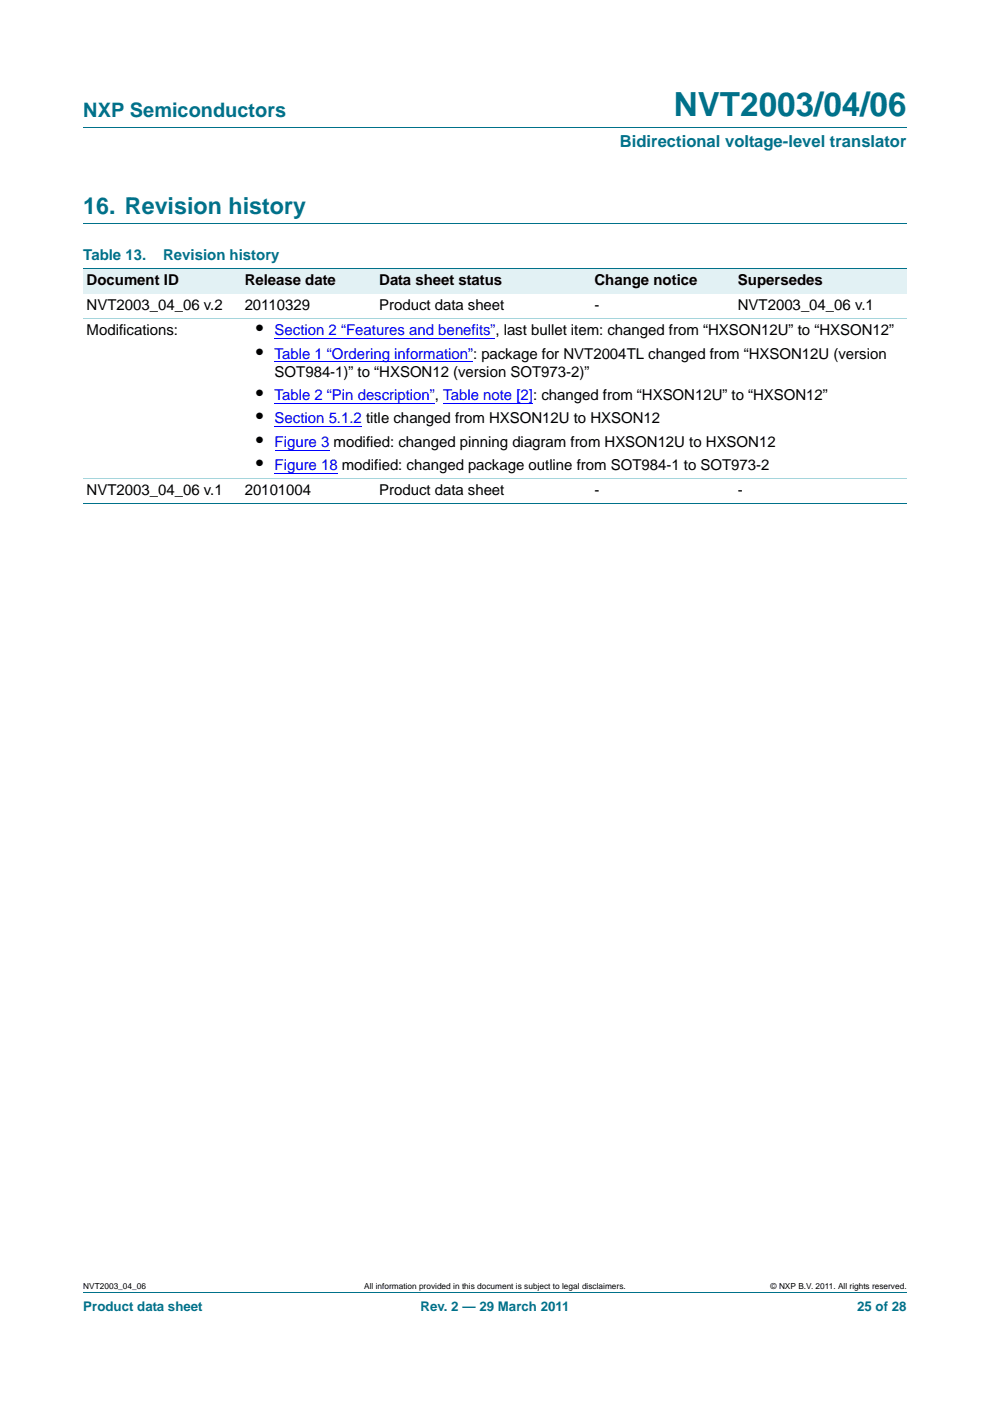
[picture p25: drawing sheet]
<svg xmlns="http://www.w3.org/2000/svg" width="210mm" height="297mm" viewBox="0 0 210 297" stroke-linecap="round" stroke-linejoin="round" font-family="sans-serif">
<defs><g id="words">
<text font-size="7" fill="#00718a" x="142.9" y="24.6">NVT2003/04/06</text>
<text font-size="4.9" fill="#00718a" x="17.7" y="45.4">16. Revision history</text>
<text font-size="4.2" fill="#00718a" x="17.7" y="24.9">NXP Semiconductors</text>
<g font-size="4.2">
<text x="54.3" y="71.1">•</text>
<text x="54.3" y="76">•</text>
<text x="54.3" y="84.8">•</text>
<text x="54.3" y="89.8">•</text>
<text x="54.3" y="94.7">•</text>
<text x="54.3" y="99.7">•</text>
</g>
<text font-size="3.5" fill="#00718a" x="131.5" y="31.1">Bidirectional voltage-level translator</text>
<g font-size="3.2" fill="#00718a">
<text x="17.7" y="55.2">Table 13.</text>
<text x="34.6" y="55.2">Revision history</text>
</g>
<g font-size="3.2">
<text x="18.4" y="60.5">Document ID</text>
<text x="18.4" y="65.8">NVT2003_04_06 v.2</text>
<text x="51.9" y="60.5">Release date</text>
<text x="51.9" y="65.8">20110329</text>
<text x="80.4" y="60.5">Data sheet status</text>
<text x="80.4" y="65.8">Product data sheet</text>
<text x="126.1" y="65.8">-</text>
<text x="126.1" y="60.5">Change notice</text>
<text x="156.5" y="65.8">NVT2003_04_06 v.1</text>
<text x="156.5" y="60.5">Supersedes</text>
<text x="18.4" y="71.1">Modifications:</text>
<text x="58.3" y="79.9">SOT984-1)” to “HXSON12 (version SOT973-2)”</text>
<text x="18.4" y="104.9">NVT2003_04_06 v.1</text>
<text x="51.9" y="104.9">20101004</text>
<text x="80.4" y="104.9">Product data sheet</text>
<text x="126.1" y="104.9">-</text>
<text x="156.5" y="104.9">-</text>
</g>
<g font-size="3.2" fill="#00f">
<text x="58.3" y="71.1">Section 2 “Features and benefits”, last bullet item: changed from “HXSON12U” to “HXSON12”</text>
<text x="58.3" y="76">Table 1 “Ordering information”: package for NVT2004TL changed from “HXSON12U (version</text>
<text x="58.3" y="84.8">Table 2 “Pin description”, Table note [2]: changed from “HXSON12U” to “HXSON12”</text>
<text x="58.3" y="89.8">Section 5.1.2 title changed from HXSON12U to HXSON12</text>
<text x="58.3" y="94.7">Figure 3 modified: changed pinning diagram from HXSON12U to HXSON12</text>
<text x="58.3" y="99.7">Figure 18 modified: changed package outline from SOT984-1 to SOT973-2</text>
</g>
<g font-size="2.8" fill="#00718a">
<text x="17.7" y="277.9">Product data sheet</text>
<text x="89.2" y="277.9">Rev. 2 — 29 March 2011</text>
<text x="181.8" y="277.9">25 of 28</text>
</g>
<g font-size="1.8">
<text x="17.7" y="273.3">NVT2003_04_06</text>
<text x="77.2" y="273.3">All information provided in this document is subject to legal disclaimers.</text>
<text x="163.5" y="273.3">© NXP B.V. 2011. All rights reserved.</text>
</g>
</g></defs>
<path d="M17.7 27h174.6M17.7 47.4h174.6M17.7 273.9h174.6" fill="none" stroke="#00718a" stroke-width=".21"/>
<g fill="#e2f1f4">
<path d="M17.7 57h33.5v5.3h-33.5z"/>
<path d="M51.2 57h28.5v5.3h-28.5z"/>
<path d="M79.7 57h45.7v5.3h-45.7z"/>
<path d="M125.4 57h30.4v5.3h-30.4z"/>
<path d="M155.8 57h36.5v5.3h-36.5z"/>
</g>
<path d="M58.3 71.8h45.7" fill="none" stroke="#00f" stroke-width=".21"/>
<path d="M104 71.7h1.1v.2h-1.1z" fill="#00f"/>
<path d="M58.3 76.7h41" fill="none" stroke="#00f" stroke-width=".21"/>
<path d="M99.3 76.6h1.1v.2h-1.1z" fill="#00f"/>
<path d="M58.3 85.5h32.9" fill="none" stroke="#00f" stroke-width=".21"/>
<path d="M91.2 85.4h1v.2h-1z" fill="#00f"/>
<path d="M58.3 90.5h18.5M58.3 95.4h11.6M94 85.5h19.1M58.3 100.4h13.3" fill="none" stroke="#00f" stroke-width=".21"/>
<path d="M17.7 57h174.6M17.7 106.7h174.6" fill="none" stroke="#00718a" stroke-width=".21"/>
<path d="M17.7 67.5h174.6M17.7 101.4h174.6" fill="none" stroke="#a5d5dc" stroke-width=".21"/>
<use href="#words"/>
</svg>
